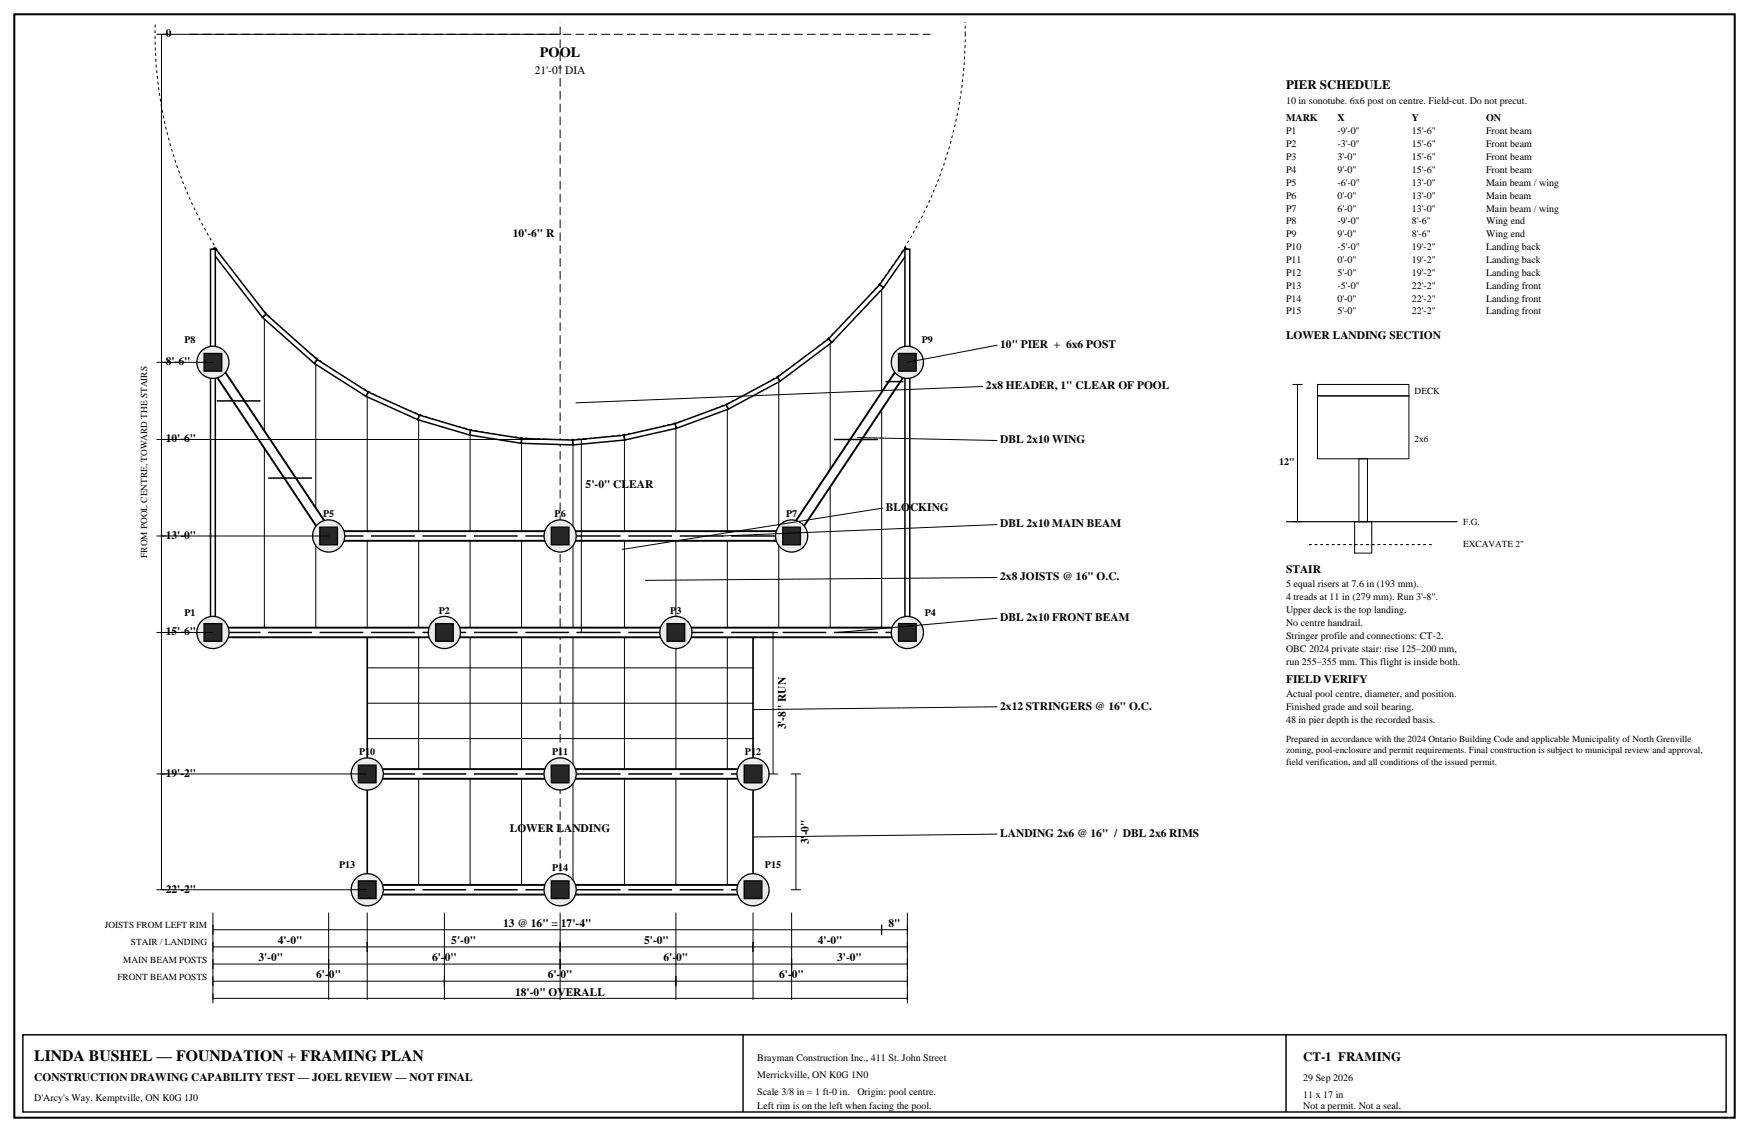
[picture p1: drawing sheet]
<svg xmlns="http://www.w3.org/2000/svg" width="432mm" height="279mm" viewBox="0 0 432 279" stroke-linecap="round" stroke-linejoin="round" font-family="sans-serif">
<defs><g id="words">
<text font-size="3.9" x="8.5" y="261.8">LINDA BUSHEL — FOUNDATION + FRAMING PLAN</text>
<text font-size="3.5" x="133.3" y="14.1">POOL</text>
<g font-size="3.2">
<text x="317.5" y="21.9">PIER SCHEDULE</text>
<text x="321.7" y="261.8">CT-1 FRAMING</text>
</g>
<g font-size="2.8">
<text x="40.9" y="9.2">0</text>
<text x="132" y="18.3">21'-0&quot; DIA</text>
<text x="126.6" y="58.5">10'-6&quot; R</text>
<text x="317.5" y="83.6">LOWER LANDING SECTION</text>
<text x="246.9" y="85.9">10&quot; PIER + 6x6 POST</text>
<text x="40.9" y="90.1">8'-6&quot;</text>
<text x="243.4" y="96.1">2x8 HEADER, 1&quot; CLEAR OF POOL</text>
<text x="40.9" y="109.2">10'-6&quot;</text>
<text x="246.9" y="109.4">DBL 2x10 WING</text>
<text x="144.6" y="120.4">5'-0&quot; CLEAR</text>
<text x="218.7" y="126.1">BLOCKING</text>
<text x="246.9" y="130.2">DBL 2x10 MAIN BEAM</text>
<text x="40.9" y="133">13'-0&quot;</text>
<text x="246.9" y="143.2">2x8 JOISTS @ 16&quot; O.C.</text>
<text x="317.5" y="141.5">STAIR</text>
<text x="246.9" y="153.3">DBL 2x10 FRONT BEAM</text>
<text x="40.9" y="156.8">15'-6&quot;</text>
<text x="317.5" y="168.6">FIELD VERIFY</text>
<text x="246.9" y="175.2">2x12 STRINGERS @ 16&quot; O.C.</text>
<text x="194" y="180" transform="rotate(-90 194 180)">3'-8&quot; RUN</text>
<text x="40.9" y="191.7">19'-2&quot;</text>
<text x="125.9" y="205.3">LOWER LANDING</text>
<text x="199.7" y="208.4" transform="rotate(-90 199.7 208.4)">3'-0&quot;</text>
<text x="246.9" y="206.6">LANDING 2x6 @ 16&quot; / DBL 2x6 RIMS</text>
<text x="40.9" y="220.3">22'-2&quot;</text>
<text x="68.6" y="233">4'-0&quot;</text>
<text x="111.4" y="233">5'-0&quot;</text>
<text x="124.2" y="228.8">13 @ 16&quot; = 17'-4&quot;</text>
<text x="159" y="233">5'-0&quot;</text>
<text x="201.9" y="233">4'-0&quot;</text>
<text x="219.4" y="228.8">8&quot;</text>
<text x="63.8" y="237.2">3'-0&quot;</text>
<text x="106.7" y="237.2">6'-0&quot;</text>
<text x="163.8" y="237.2">6'-0&quot;</text>
<text x="206.7" y="237.2">3'-0&quot;</text>
<text x="78.1" y="241.5">6'-0&quot;</text>
<text x="127.2" y="245.7">18'-0&quot; OVERALL</text>
<text x="135.2" y="241.5">6'-0&quot;</text>
<text x="192.4" y="241.5">6'-0&quot;</text>
<text x="8.5" y="266.7">CONSTRUCTION DRAWING CAPABILITY TEST — JOEL REVIEW — NOT FINAL</text>
</g>
<g font-size="2.5">
<text x="317.5" y="25.8">10 in sonotube. 6x6 post on centre. Field-cut. Do not precut.</text>
<text x="317.5" y="30">MARK</text>
<text x="330.2" y="30">X</text>
<text x="348.5" y="30">Y</text>
<text x="366.9" y="30">ON</text>
<text x="317.5" y="33.2">P1</text>
<text x="330.2" y="33.2">-9'-0&quot;</text>
<text x="348.5" y="33.2">15'-6&quot;</text>
<text x="366.9" y="33.2">Front beam</text>
<text x="317.5" y="36.3">P2</text>
<text x="317.5" y="39.5">P3</text>
<text x="330.2" y="36.3">-3'-0&quot;</text>
<text x="330.2" y="39.5">3'-0&quot;</text>
<text x="348.5" y="36.3">15'-6&quot;</text>
<text x="348.5" y="39.5">15'-6&quot;</text>
<text x="366.9" y="36.3">Front beam</text>
<text x="366.9" y="39.5">Front beam</text>
<text x="317.5" y="42.7">P4</text>
<text x="317.5" y="45.9">P5</text>
<text x="330.2" y="42.7">9'-0&quot;</text>
<text x="330.2" y="45.9">-6'-0&quot;</text>
<text x="348.5" y="42.7">15'-6&quot;</text>
<text x="348.5" y="45.9">13'-0&quot;</text>
<text x="366.9" y="42.7">Front beam</text>
<text x="366.9" y="45.9">Main beam / wing</text>
<text x="317.5" y="49">P6</text>
<text x="317.5" y="52.2">P7</text>
<text x="330.2" y="49">0'-0&quot;</text>
<text x="330.2" y="52.2">6'-0&quot;</text>
<text x="348.5" y="49">13'-0&quot;</text>
<text x="348.5" y="52.2">13'-0&quot;</text>
<text x="366.9" y="49">Main beam</text>
<text x="366.9" y="52.2">Main beam / wing</text>
<text x="317.5" y="55.4">P8</text>
<text x="317.5" y="58.6">P9</text>
<text x="330.2" y="55.4">-9'-0&quot;</text>
<text x="330.2" y="58.6">9'-0&quot;</text>
<text x="348.5" y="55.4">8'-6&quot;</text>
<text x="348.5" y="58.6">8'-6&quot;</text>
<text x="366.9" y="55.4">Wing end</text>
<text x="366.9" y="58.6">Wing end</text>
<text x="317.5" y="61.7">P10</text>
<text x="317.5" y="64.9">P11</text>
<text x="330.2" y="61.7">-5'-0&quot;</text>
<text x="330.2" y="64.9">0'-0&quot;</text>
<text x="348.5" y="61.7">19'-2&quot;</text>
<text x="348.5" y="64.9">19'-2&quot;</text>
<text x="366.9" y="61.7">Landing back</text>
<text x="366.9" y="64.9">Landing back</text>
<text x="317.5" y="68.1">P12</text>
<text x="317.5" y="71.3">P13</text>
<text x="330.2" y="68.1">5'-0&quot;</text>
<text x="330.2" y="71.3">-5'-0&quot;</text>
<text x="348.5" y="68.1">19'-2&quot;</text>
<text x="348.5" y="71.3">22'-2&quot;</text>
<text x="366.9" y="68.1">Landing back</text>
<text x="366.9" y="71.3">Landing front</text>
<text x="317.5" y="74.4">P14</text>
<text x="317.5" y="77.6">P15</text>
<text x="330.2" y="74.4">0'-0&quot;</text>
<text x="330.2" y="77.6">5'-0&quot;</text>
<text x="348.5" y="74.4">22'-2&quot;</text>
<text x="348.5" y="77.6">22'-2&quot;</text>
<text x="366.9" y="74.4">Landing front</text>
<text x="366.9" y="77.6">Landing front</text>
<text x="45.5" y="84.8">P8</text>
<text x="227.6" y="84.8">P9</text>
<text x="315.8" y="114.7">12&quot;</text>
<text x="79.8" y="127.6">P5</text>
<text x="136.9" y="127.6">P6</text>
<text x="194.1" y="127.6">P7</text>
<text x="317.5" y="145">5 equal risers at 7.6 in (193 mm).</text>
<text x="317.5" y="148.2">4 treads at 11 in (279 mm). Run 3'-8&quot;.</text>
<text x="45.5" y="152.1">P1</text>
<text x="108.3" y="151.4">P2</text>
<text x="165.5" y="151.4">P3</text>
<text x="228.3" y="152.1">P4</text>
<text x="317.5" y="151.3">Upper deck is the top landing.</text>
<text x="317.5" y="154.5">No centre handrail.</text>
<text x="317.5" y="157.7">Stringer profile and connections: CT-2.</text>
<text x="317.5" y="160.9">OBC 2024 private stair: rise 125–200 mm,</text>
<text x="317.5" y="164">run 255–355 mm. This flight is inside both.</text>
<text x="317.5" y="172.2">Actual pool centre, diameter, and position.</text>
<text x="317.5" y="175.3">Finished grade and soil bearing.</text>
<text x="317.5" y="178.5">48 in pier depth is the recorded basis.</text>
<text x="88.7" y="186.4">P10</text>
<text x="136.3" y="186.4">P11</text>
<text x="183.9" y="186.4">P12</text>
<text x="83.7" y="214.2">P13</text>
<text x="136.3" y="214.9">P14</text>
<text x="188.9" y="214.2">P15</text>
<text x="187" y="261.8">Brayman Construction Inc., 411 St. John Street</text>
<text x="187" y="266">Merrickville, ON K0G 1N0</text>
<text x="321.7" y="266.7">29 Sep 2026</text>
<text x="8.5" y="271.6">D'Arcy's Way, Kemptville, ON K0G 1J0</text>
<text x="187" y="270.2">Scale 3/8 in = 1 ft-0 in.</text>
<text x="187" y="273.8">Left rim is on the left when facing the pool.</text>
<text x="211.7" y="270.2">Origin: pool centre.</text>
<text x="321.7" y="270.9">11 x 17 in</text>
<text x="321.7" y="273.8">Not a permit. Not a seal.</text>
</g>
<g font-size="2.3">
<text x="349.2" y="97.2">DECK</text>
<text x="349.2" y="109">2x6</text>
<text x="361.2" y="129.5">F.G.</text>
<text x="36.3" y="137.7" transform="rotate(-90 36.3 137.7)">FROM POOL CENTRE, TOWARD THE STAIRS</text>
<text x="361.2" y="135.1">EXCAVATE 2&quot;</text>
<text x="317.5" y="183.1">Prepared in accordance with the 2024 Ontario Building Code and applicable Municipality of North Grenville</text>
<text x="317.5" y="185.9">zoning, pool-enclosure and permit requirements. Final construction is subject to municipal review and approval,</text>
<text x="317.5" y="188.7">field verification, and all conditions of the issued permit.</text>
<text x="25.9" y="229.1">JOISTS FROM LEFT RIM</text>
<text x="32.3" y="233.4">STAIR / LANDING</text>
<text x="30.4" y="237.6">MAIN BEAM POSTS</text>
<text x="29" y="241.8">FRONT BEAM POSTS</text>
</g>
</g></defs>
<path d="M3.5 3.5h424.8v272.4h-424.8z" fill="none" stroke="#000" stroke-width=".49"/>
<path d="M38.4 5.6a100 100 0 0 0 98.5 102.9 100 100 0 0 0 101.4-100M238.3 8.5l-.1-2.9" fill="none" stroke="#000" stroke-width=".25" stroke-dasharray=".7 .7" stroke-linecap="butt"/>
<path d="M46.8 8.5h182.9M138.3 5.6v215.9" fill="none" stroke="#000" stroke-width=".25" stroke-dasharray="2.1 1.1" stroke-linecap="butt"/>
<g fill="none" stroke="#000" stroke-width=".25">
<path d="M52.6 61.5v94.6M65.3 78v78.1M217.7 70.6v85.5M224 61.5v94.6M78 89.2v66.9M90.7 97.3v58.8M192.3 93.6v62.5M205 84.1v72M103.4 103v116.6M116.1 106.8v112.8M128.8 108.8v110.8M141.5 109.2v110.4"/>
<path d="M154.2 108v111.6M166.9 105.1v114.5M179.6 100.4v119.2M90.7 164.8h95.2M90.7 173.6h95.2M90.7 182.3h95.2"/>
</g>
<path d="M90.7 156.1v63.5M185.9 156.1v63.5" fill="none" stroke="#000" stroke-width=".41"/>
<g fill="#fff" stroke="#000" stroke-width=".37">
<path d="M52.1 61.9l.9-.8 12.7 16.5-.9 .7z" fill-rule="evenodd"/>
<path d="M65.7 77.5l12.7 11.3-.8 .9-12.7-11.3z" fill-rule="evenodd"/>
<path d="M78.3 88.7l12.7 8.1-.7 1-12.7-8.1z" fill-rule="evenodd"/>
<path d="M90.9 96.8l12.7 5.7-.5 1.1-12.7-5.7z" fill-rule="evenodd"/>
<path d="M103.5 102.5l12.7 3.7-.3 1.2-12.7-3.8z" fill-rule="evenodd"/>
<path d="M116.2 106.2l12.7 2-.2 1.2-12.7-2z" fill-rule="evenodd"/>
<path d="M128.8 108.2l12.7 .4-.1 1.2-12.7-.4z" fill-rule="evenodd"/>
<path d="M141.4 108.6l12.7-1.2 .1 1.2-12.7 1.2z" fill-rule="evenodd"/>
<path d="M154 107.4l12.7-2.8 .3 1.1-12.7 2.9z" fill-rule="evenodd"/>
<path d="M166.7 104.6l12.7-4.7 .4 1.1-12.7 4.7z" fill-rule="evenodd"/>
<path d="M179.3 99.9l12.7-6.8 .5 1-12.7 6.9z" fill-rule="evenodd"/>
<path d="M191.9 93.1l12.7-9.5 .7 .9-12.7 9.6z" fill-rule="evenodd"/>
<path d="M217.2 70.2l.9 .8-12.7 13.5-.9-.8z" fill-rule="evenodd"/>
<path d="M223.5 61.2l1 .6-6.3 9.1-1-.6z" fill-rule="evenodd"/>
<path d="M52 61.5h1.2v94.6h-1.2z" fill-rule="evenodd"/>
<path d="M223.4 61.5h1.2v94.6h-1.2z" fill-rule="evenodd"/>
</g>
<g fill="#fff" stroke="#000" stroke-width=".48">
<path d="M81.1 131.1h114.3v2.4h-114.3z" fill-rule="evenodd"/>
<path d="M52.6 154.9h171.4v2.4h-171.4z" fill-rule="evenodd"/>
<path d="M51.6 90.1l2-1.3 28.5 42.8-2 1.4z" fill-rule="evenodd"/>
<path d="M223 88.8l2 1.3-28.6 42.9-2-1.4z" fill-rule="evenodd"/>
<path d="M90.7 189.8h95.2v2.4h-95.2z" fill-rule="evenodd"/>
<path d="M90.7 218.4h95.2v2.4h-95.2z" fill-rule="evenodd"/>
</g>
<g fill="none" stroke="#000" stroke-width=".37">
<path d="M53.5 99h10.8M218.6 94.2h4.5M66.2 118h10.8M205.9 108.5h10.8M78.9 132.3h10.8M91.6 132.3h10.8M104.3 132.3h10.8M117 132.3h10.8M129.7 132.3h10.8M142.4 132.3h10.8M155.1 132.3h10.8M167.8 132.3h10.8"/>
<path d="M180.5 132.3h10.8M53.5 156.1h10.8M66.2 156.1h10.8M78.9 156.1h10.8M91.6 156.1h10.8M104.3 156.1h10.8M117 156.1h10.8M129.7 156.1h10.8M142.4 156.1h10.8M155.1 156.1h10.8M167.8 156.1h10.8M180.5 156.1h10.8"/>
<path d="M193.2 156.1h10.8M205.9 156.1h10.8M218.6 156.1h4.5M91.6 191h10.8M104.3 191h10.8M117 191h10.8M129.7 191h10.8M142.4 191h10.8M155.1 191h10.8M167.8 191h10.8M180.5 191h4.5M91.6 219.6h10.8"/>
<path d="M104.3 219.6h10.8M117 219.6h10.8M129.7 219.6h10.8M142.4 219.6h10.8M155.1 219.6h10.8M167.8 219.6h10.8M180.5 219.6h4.5"/>
</g>
<circle cx="52.6" cy="156.1" r="4" fill="#ededed" stroke="#000" stroke-width=".32"/>
<path d="M50.4 153.9h4.3v4.4h-4.3z" fill-rule="evenodd" fill="#262626" stroke="#000" stroke-width=".32"/>
<circle cx="109.7" cy="156.1" r="4" fill="#ededed" stroke="#000" stroke-width=".32"/>
<path d="M107.5 153.9h4.4v4.4h-4.4z" fill-rule="evenodd" fill="#262626" stroke="#000" stroke-width=".32"/>
<circle cx="166.9" cy="156.1" r="4" fill="#ededed" stroke="#000" stroke-width=".32"/>
<path d="M164.7 153.9h4.3v4.4h-4.3z" fill-rule="evenodd" fill="#262626" stroke="#000" stroke-width=".32"/>
<circle cx="224" cy="156.1" r="4" fill="#ededed" stroke="#000" stroke-width=".32"/>
<path d="M221.8 153.9h4.4v4.4h-4.4z" fill-rule="evenodd" fill="#262626" stroke="#000" stroke-width=".32"/>
<circle cx="81.1" cy="132.3" r="4" fill="#ededed" stroke="#000" stroke-width=".32"/>
<path d="M79 130.1h4.3v4.4h-4.3z" fill-rule="evenodd" fill="#262626" stroke="#000" stroke-width=".32"/>
<circle cx="138.3" cy="132.3" r="4" fill="#ededed" stroke="#000" stroke-width=".32"/>
<path d="M136.1 130.1h4.4v4.4h-4.4z" fill-rule="evenodd" fill="#262626" stroke="#000" stroke-width=".32"/>
<circle cx="195.4" cy="132.3" r="4" fill="#ededed" stroke="#000" stroke-width=".32"/>
<path d="M193.3 130.1h4.3v4.4h-4.3z" fill-rule="evenodd" fill="#262626" stroke="#000" stroke-width=".32"/>
<circle cx="52.6" cy="89.4" r="4" fill="#ededed" stroke="#000" stroke-width=".32"/>
<path d="M50.4 87.2h4.3v4.4h-4.3z" fill-rule="evenodd" fill="#262626" stroke="#000" stroke-width=".32"/>
<circle cx="224" cy="89.4" r="4" fill="#ededed" stroke="#000" stroke-width=".32"/>
<path d="M221.8 87.2h4.4v4.4h-4.4z" fill-rule="evenodd" fill="#262626" stroke="#000" stroke-width=".32"/>
<circle cx="90.7" cy="191" r="4" fill="#ededed" stroke="#000" stroke-width=".32"/>
<path d="M88.5 188.8h4.3v4.4h-4.3z" fill-rule="evenodd" fill="#262626" stroke="#000" stroke-width=".32"/>
<circle cx="138.3" cy="191" r="4" fill="#ededed" stroke="#000" stroke-width=".32"/>
<path d="M136.1 188.8h4.4v4.4h-4.4z" fill-rule="evenodd" fill="#262626" stroke="#000" stroke-width=".32"/>
<circle cx="185.9" cy="191" r="4" fill="#ededed" stroke="#000" stroke-width=".32"/>
<path d="M183.7 188.8h4.4v4.4h-4.4z" fill-rule="evenodd" fill="#262626" stroke="#000" stroke-width=".32"/>
<circle cx="90.7" cy="219.6" r="4" fill="#ededed" stroke="#000" stroke-width=".32"/>
<path d="M88.5 217.4h4.3v4.4h-4.3z" fill-rule="evenodd" fill="#262626" stroke="#000" stroke-width=".32"/>
<circle cx="138.3" cy="219.6" r="4" fill="#ededed" stroke="#000" stroke-width=".32"/>
<path d="M136.1 217.4h4.4v4.4h-4.4z" fill-rule="evenodd" fill="#262626" stroke="#000" stroke-width=".32"/>
<circle cx="185.9" cy="219.6" r="4" fill="#ededed" stroke="#000" stroke-width=".32"/>
<path d="M183.7 217.4h4.4v4.4h-4.4z" fill-rule="evenodd" fill="#262626" stroke="#000" stroke-width=".32"/>
<g fill="none" stroke="#000" stroke-width=".25">
<path d="M38.6 8.5h99.7M39.9 8.5v211.1M38.6 89.4h14M242.7 95.4l-100.6 4M246.2 85.2l-22.2 4.2M319.1 94.9h2.5M320.3 94.9v33.9M325.3 97.7h22.5v15.5h-22.5zM325.3 94.9h22.5v2.8h-22.5zM38.6 108.5h99.7M142.3 108.5h2.5M143.5 108.5v47.6"/>
<path d="M211.6 108l34.6 .7M335.5 113.2h2.1v15.6h-2.1zM38.6 132.3h42.5M218 125.4l-64.5 10.2M246.2 129.5l-67.9 2.8M319.1 128.8h2.5M334.4 128.8h4.3v7.7h-4.3zM38.6 156.1h14M142.3 156.1h2.5M189.6 156.1h2.5M190.9 156.1v34.9M246.2 152.6l-39.3 3.5"/>
<path d="M246.2 142.5l-87 .7M246.2 174.4l-60.3 .8M38.6 191h52.1M189.6 191h2.5M195.3 191h2.4M196.5 191v28.6M38.6 219.6h52.1M195.3 219.6h2.4M246.2 205.9l-60.3 .7M52.6 225.2v22.4M52.6 229.5h171.4M52.6 233.7h171.4"/>
<path d="M52.6 237.9h171.4M81.1 225.2v21.6M90.7 225.2v21.6M109.7 225.2v21.6M138.3 225.2v21.6M166.9 225.2v21.6M185.9 225.2v21.6M195.4 225.2v21.6M217.7 228.2v2.5M224 225.2v22.4M52.6 242.2h171.4M52.6 246.4h171.4"/>
</g>
<path d="M317.5 128.8h42.3" fill="none" stroke="#000" stroke-width=".28"/>
<path d="M323.1 134.4h31.1" fill="none" stroke="#000" stroke-width=".28" stroke-dasharray=".7 .7" stroke-linecap="butt"/>
<path d="M5.6 255.4h420.6v19.1h-420.6zM183.4 255.4v19.1M317.5 255.4v19.1" fill="none" stroke="#000" stroke-width=".35"/>
<use href="#words"/>
</svg>
